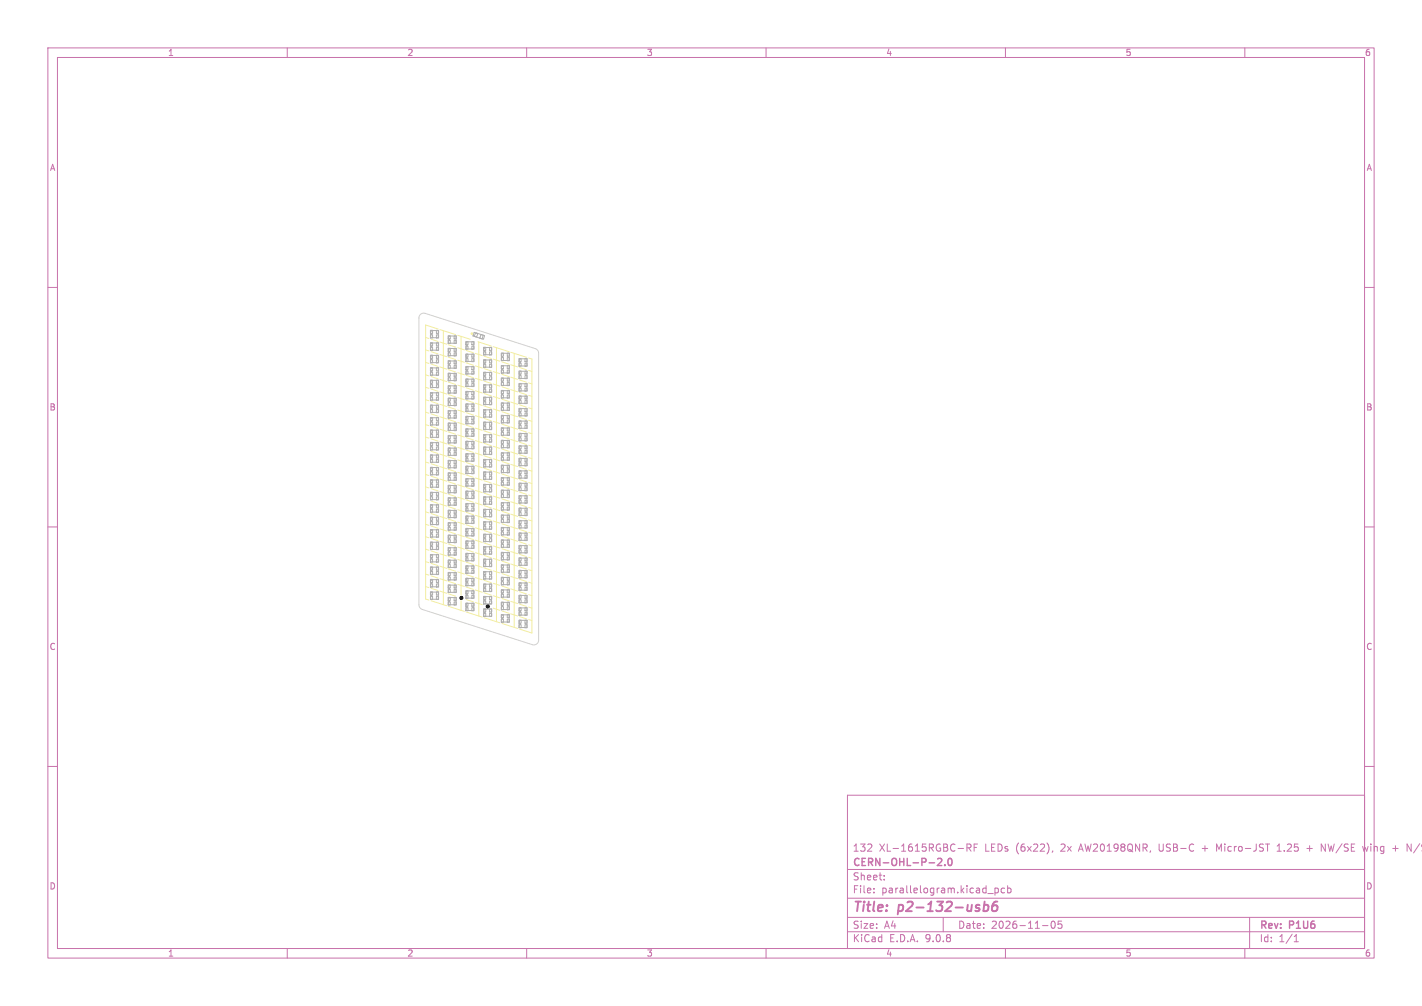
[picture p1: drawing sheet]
<svg xmlns="http://www.w3.org/2000/svg" width="297mm" height="210mm" viewBox="0 0 297 210" stroke-linecap="round" stroke-linejoin="round" font-family="sans-serif">
<defs><g id="words">
<g font-size="2.8" fill="#c872ab">
<text x="178" y="190.9">Title:</text>
<text x="187.7" y="190.9">p2-132-usb6</text>
</g>
<g font-size="2.1" fill="#c872ab">
<text x="178" y="178">132</text>
<text x="183.6" y="178">XL-1615RGBC-RF</text>
<text x="205.7" y="178">LEDs</text>
<text x="212.3" y="178">(6x22),</text>
<text x="221.8" y="178">2x</text>
<text x="225.8" y="178">AW20198QNR,</text>
<text x="242.5" y="178">USB-C</text>
<text x="251.7" y="178">+</text>
<text x="254.8" y="178">Micro-JST</text>
<text x="267.7" y="178">1.25</text>
<text x="274" y="178">+</text>
<text x="277.2" y="178">NW/SE</text>
<text x="286.1" y="178">wing</text>
<text x="292.4" y="178">+</text>
<text x="295.5" y="178">N/S</text>
<text x="178" y="184">Sheet:</text>
<text x="178" y="181.2">CERN-OHL-P-2.0</text>
<text x="178" y="186.7">File:</text>
<text x="184.1" y="186.7">parallelogram.kicad_pcb</text>
<text x="178" y="196.9">KiCad</text>
<text x="178" y="194.1">Size:</text>
<text x="184.7" y="194.1">A4</text>
<text x="185.7" y="196.9">E.D.A.</text>
<text x="193.3" y="196.9">9.0.8</text>
<text x="200" y="194.1">Date:</text>
<text x="207" y="194.1">2026-11-05</text>
<text x="263" y="194.3">Rev:</text>
<text x="263" y="196.9">Id:</text>
<text x="267.1" y="196.9">1/1</text>
<text x="269.4" y="194.3">P1U6</text>
</g>
<g font-size="1.8" fill="#c872ab">
<text x="35" y="11.9">1</text>
<text x="85" y="11.9">2</text>
<text x="135" y="11.9">3</text>
<text x="185" y="11.9">4</text>
<text x="235" y="11.9">5</text>
<text x="285" y="11.9">6</text>
<text x="10.3" y="35.9">A</text>
<text x="285.4" y="35.9">A</text>
<text x="10.3" y="85.9">B</text>
<text x="285.3" y="85.9">B</text>
<text x="10.3" y="135.9">C</text>
<text x="285.3" y="135.9">C</text>
<text x="10.3" y="185.9">D</text>
<text x="285.3" y="185.9">D</text>
<text x="35" y="199.9">1</text>
<text x="85" y="199.9">2</text>
<text x="135" y="199.9">3</text>
<text x="185" y="199.9">4</text>
<text x="235" y="199.9">5</text>
<text x="285" y="199.9">6</text>
</g>
</g></defs>
<g fill="none" stroke="#c872ab" stroke-width=".21">
<path d="M10 10h277v190h-277zM12 12h273v186h-273zM60 10v2M110 10v2M160 10v2M210 10v2M260 10v2M10 60h2M285 60h2M10 110h2M285 110h2M10 160h2"/>
<path d="M177 166h108v32h-108zM202 177l.7-.1 .1-.2-.1-.4-.7-.1v1.5M202.3 177l.5 .7M203.5 176.9h.5M204.2 176.2h-.7v1.5M219.9 177.6l-.2 .3M254.6 177.3l-.5-1.1v1.5M264.3 176.2h.9M266.7 177.7h.9M266.7 176.6l.5-.4v1.5M273 177.1h1.1M276 177.7v-1.5l.8 1.5"/>
<path d="M284.6 176.7l.3 1 .3-.7 .3 .7M285 160h2M290.9 177.1h1.1M291.5 176.6v1.1M293.9 176.2l.8 1.5v-1.5M60 198v2M110 198v2M160 198v2M177 194.5h108M177 191.5h108M177 187.5h108M177 181.5h108"/>
<path d="M182.5 186.3v.1M182.5 185.5v.1M184.7 183.6v.1M184.7 182.8v.1M197 191.5v3M206.3 186.5h1.2M207.8 185.4v1.5M207.8 185.5l.4-.1 .3 .3-.1 .6h-.6M209.8 185.5l-.4-.1-.3 .3 .1 .6h.6M210 198v2M210.5 185.5l.4-.1 .3 .3-.2 .6h-.5M210.5 184.9v1.5"/>
<path d="M217.7 193.2h1.2M219.7 192.4l.2-.1a.8 .8 0 0 1 .5 .7 .8 .8 0 0 1-.5 .8 1 1 0 0 1-.2-1.4zM221.7 192.3h-.7v.7l.2-.1h.5l.1 .3-.1 .5-.2 .1-.5-.1M260 198v2M261 191.5v6.5M270.3 196.6h.9M270.3 195.5l.4-.4v1.5"/>
</g>
<path d="M205.6 189h.7l.2 .3-.1 .5a.66 .66 0 0 1-1 .3M205.6 188.2l-.2 2M208.3 188.2a.91 .91 0 0 0-1 .9l-.1 .7 .1 .3a.66 .66 0 0 0 1-.3l.1-.4-.2-.3a.66 .66 0 0 0-1 .3" fill="none" stroke="#c872ab" stroke-width=".4"/>
<path d="M195.8 179.3l.6-.1 .3 .4-.9 1.1h.9M198.1 179.3l.2-.1a.8 .8 0 0 1 .6 .7 .8 .8 0 0 1-.6 .8l-.2-.2-.1-.4zM197.3 180.5v.2" fill="none" stroke="#c872ab" stroke-width=".3"/>
<g fill="none" stroke="#afafaf" stroke-width=".21">
<path d="M89.9 71.6h.5v.6h-.5zM89.9 72.5h.5v.7h-.5zM89.9 76.8h.5v.6h-.5zM89.9 77.7h.5v.7h-.5zM89.9 79.4h.5v.6h-.5zM89.9 74.2h.5v.6h-.5zM89.9 75.1h.5v.7h-.5zM89.9 69h.5v.6h-.5zM89.9 69.9h.5v.7h-.5zM90 71.6h1.6v1.5h-1.6zM90 69h1.6v1.5h-1.6zM90 74.2h1.6v1.5h-1.6z"/>
<path d="M90 76.8h1.6v1.5h-1.6zM90 79.4h1.6v1.5h-1.6zM90 72.4l.2-.1v.2zM90 69.8l.2-.1v.2zM90 75l.2-.1v.2zM90 77.6l.2-.1v.2zM90.2 71.6l-.2 .3M90.2 76.8l-.2 .3M90.2 79.4l-.2 .3M90.2 74.2l-.2 .3M90.2 69l-.2 .3M91.2 71.6h.4v.6h-.4z"/>
<path d="M91.2 72.5h.4v.7h-.4zM91.2 76.8h.4v.6h-.4zM91.2 77.7h.4v.7h-.4zM91.2 79.4h.4v.6h-.4zM91.2 74.2h.4v.6h-.4zM91.2 75.1h.4v.7h-.4zM91.2 69h.4v.6h-.4zM91.2 69.9h.4v.7h-.4zM93.6 70.1h.4v.7h-.4zM93.6 71.1h.4v.6h-.4zM93.6 75.3h.4v.7h-.4zM93.6 76.3h.4v.6h-.4z"/>
<path d="M93.6 72.7h.4v.7h-.4zM93.6 73.7h.4v.6h-.4zM93.6 77.9h.4v.7h-.4zM93.6 78.9h.4v.6h-.4zM93.6 70.2h1.6v1.5h-1.6zM93.6 72.8h1.6v1.5h-1.6zM93.6 75.4h1.6v1.5h-1.6zM93.6 78h1.6v1.5h-1.6zM93.7 70.9l.2-.1v.2zM93.7 73.5l.2-.1v.2zM93.7 76.1l.2-.1v.2zM93.7 78.7l.2-.1v.2z"/>
<path d="M93.9 70.2l-.3 .2M93.9 75.4l-.3 .2M93.9 72.8l-.3 .2M93.9 78l-.3 .2M94.8 70.1h.5v.7h-.5zM94.8 71.1h.5v.6h-.5zM94.8 75.3h.5v.7h-.5zM94.8 76.3h.5v.6h-.5zM94.8 72.7h.5v.7h-.5zM94.8 73.7h.5v.6h-.5zM94.8 77.9h.5v.7h-.5zM94.8 78.9h.5v.6h-.5z"/>
<path d="M97.3 79.1h.5v.7h-.5zM97.3 73.9h.5v.7h-.5zM97.3 74.9h.5v.6h-.5zM97.3 76.5h.5v.7h-.5zM97.3 77.5h.5v.6h-.5zM97.3 71.3h.5v.7h-.5zM97.3 72.3h.5v.6h-.5zM97.4 71.4h1.5v1.5h-1.5zM97.4 74h1.5v1.5h-1.5zM97.4 76.6h1.5v1.5h-1.5zM97.4 79.2h1.5v1.5h-1.5zM97.4 72.1l.2-.1v.2z"/>
<path d="M97.4 74.7l.2-.1v.2zM97.4 77.3l.2-.1v.2zM97.4 79.9l.2-.1v.2zM97.6 79.2l-.2 .2M97.6 74l-.2 .2M97.6 76.6l-.2 .2M97.6 71.4l-.2 .2M98.5 79.1h.5v.7h-.5zM98.5 73.9h.5v.7h-.5zM98.5 74.9h.5v.6h-.5zM98.5 76.5h.5v.7h-.5zM98.5 77.5h.5v.6h-.5z"/>
<path d="M98.5 71.3h.5v.7h-.5zM98.5 72.3h.5v.6h-.5zM99 69.4l.8 .2-.3 .8-.7-.3zM99.3 69.7l.2-.2 1.4 .5-.2 .7-1.6-.5zM100.5 69.8l.7 .3-.2 .7-.8-.2zM101 72.5h.4v.7h-.4zM101 73.5h.4v.6h-.4zM101 75.1h.4v.7h-.4zM101 76.1h.4v.6h-.4zM101 77.7h.4v.7h-.4zM101 78.7h.4v.6h-.4zM101 72.6h1.7v1.5h-1.7z"/>
<path d="M101 75.2h1.7v1.5h-1.7zM101 77.8h1.7v1.5h-1.7zM101.1 73.3l.2-.1v.2zM101.1 75.9l.2-.1v.2zM101.1 78.5l.2-.1v.2zM101.3 72.6l-.3 .2M101.3 75.2l-.3 .2M101.3 77.8l-.3 .2M102.3 72.5h.4v.7h-.4zM102.3 73.5h.4v.6h-.4zM102.3 75.1h.4v.7h-.4zM102.3 76.1h.4v.6h-.4z"/>
<path d="M102.3 77.7h.4v.7h-.4zM102.3 78.7h.4v.6h-.4zM104.7 76.3h.4v.7h-.4zM104.7 77.3h.4v.6h-.4zM104.7 78.9h.4v.7h-.4zM104.7 79.9h.4v.6h-.4zM104.7 73.7h.4v.7h-.4zM104.7 74.7h.4v.6h-.4zM104.7 73.8h1.6v1.5h-1.6zM104.7 76.4h1.6v1.5h-1.6zM104.7 79h1.6v1.5h-1.6zM104.8 74.5l.2-.1v.2z"/>
<path d="M104.8 77.1l.2-.1v.2zM104.8 79.7l.2-.1v.2zM105 76.4l-.3 .2M105 79l-.3 .2M105 73.8l-.3 .2M105.9 76.3h.5v.7h-.5zM105.9 77.3h.5v.6h-.5zM105.9 78.9h.5v.7h-.5zM105.9 79.9h.5v.6h-.5zM105.9 73.7h.5v.7h-.5zM105.9 74.7h.5v.6h-.5zM108.4 74.9h.5v.6h-.5z"/>
<path d="M108.4 75.8h.5v.7h-.5zM108.4 77.5h.5v.6h-.5zM108.4 78.4h.5v.7h-.5zM108.5 74.9h1.6v1.5h-1.6zM108.5 77.5h1.6v1.5h-1.6zM108.5 75.7l.2-.1v.2zM108.5 78.3l.2-.1v.2zM108.7 74.9l-.2 .3M108.7 77.5l-.2 .3M109.7 74.9h.4v.6h-.4zM109.7 75.8h.4v.7h-.4zM109.7 77.5h.4v.6h-.4z"/>
<path d="M109.7 78.4h.4v.7h-.4zM89.9 95h.5v.6h-.5zM89.9 95.9h.5v.7h-.5zM89.9 97.6h.5v.6h-.5zM89.9 98.5h.5v.7h-.5zM89.9 87.2h.5v.6h-.5zM89.9 88.1h.5v.7h-.5zM89.9 80.3h.5v.7h-.5zM89.9 92.4h.5v.6h-.5zM89.9 93.3h.5v.7h-.5zM89.9 89.8h.5v.6h-.5zM89.9 90.7h.5v.7h-.5z"/>
<path d="M89.9 84.6h.5v.6h-.5zM89.9 85.5h.5v.7h-.5zM89.9 82h.5v.6h-.5zM89.9 82.9h.5v.7h-.5zM90 82h1.6v1.5h-1.6zM90 84.6h1.6v1.5h-1.6zM90 87.2h1.6v1.5h-1.6zM90 89.8h1.6v1.5h-1.6zM90 92.4h1.6v1.5h-1.6zM90 95h1.6v1.5h-1.6zM90 97.6h1.6v1.5h-1.6zM90 80.2l.2-.1v.2z"/>
<path d="M90 82.8l.2-.1v.2zM90 85.4l.2-.1v.2zM90 88l.2-.1v.2zM90 90.6l.2-.1v.2zM90 93.2l.2-.1v.2zM90 95.8l.2-.1v.2zM90 98.4l.2-.1v.2zM90.2 95l-.2 .3M90.2 97.6l-.2 .3M90.2 87.2l-.2 .3M90.2 92.4l-.2 .3M90.2 89.8l-.2 .3"/>
<path d="M90.2 84.6l-.2 .3M90.2 82l-.2 .3M91.2 95h.4v.6h-.4zM91.2 95.9h.4v.7h-.4zM91.2 97.6h.4v.6h-.4zM91.2 98.5h.4v.7h-.4zM91.2 87.2h.4v.6h-.4zM91.2 88.1h.4v.7h-.4zM91.2 80.3h.4v.7h-.4zM91.2 92.4h.4v.6h-.4zM91.2 93.3h.4v.7h-.4zM91.2 89.8h.4v.6h-.4z"/>
<path d="M91.2 90.7h.4v.7h-.4zM91.2 84.6h.4v.6h-.4zM91.2 85.5h.4v.7h-.4zM91.2 82h.4v.6h-.4zM91.2 82.9h.4v.7h-.4zM93.6 88.3h.4v.7h-.4zM93.6 89.3h.4v.6h-.4zM93.6 90.9h.4v.7h-.4zM93.6 91.9h.4v.6h-.4zM93.6 98.7h.4v.7h-.4zM93.6 99.7h.4v.6h-.4zM93.6 93.5h.4v.7h-.4z"/>
<path d="M93.6 94.5h.4v.6h-.4zM93.6 83.1h.4v.7h-.4zM93.6 84.1h.4v.6h-.4zM93.6 80.5h.4v.7h-.4zM93.6 81.5h.4v.6h-.4zM93.6 85.7h.4v.7h-.4zM93.6 86.7h.4v.6h-.4zM93.6 96.1h.4v.7h-.4zM93.6 97.1h.4v.6h-.4zM93.6 80.6h1.6v1.5h-1.6zM93.6 83.2h1.6v1.5h-1.6zM93.6 85.8h1.6v1.5h-1.6z"/>
<path d="M93.6 88.4h1.6v1.5h-1.6zM93.6 91h1.6v1.5h-1.6zM93.6 93.6h1.6v1.5h-1.6zM93.6 96.2h1.6v1.5h-1.6zM93.6 98.8h1.6v1.5h-1.6zM93.7 81.3l.2-.1v.2zM93.7 83.9l.2-.1v.2zM93.7 86.5l.2-.1v.2zM93.7 89.1l.2-.1v.2zM93.7 91.7l.2-.1v.2zM93.7 94.3l.2-.1v.2zM93.7 96.9l.2-.1v.2z"/>
<path d="M93.7 99.5l.2-.1v.2zM93.9 88.4l-.3 .2M93.9 91l-.3 .2M93.9 98.8l-.3 .2M93.9 93.6l-.3 .2M93.9 83.2l-.3 .2M93.9 80.6l-.3 .2M93.9 85.8l-.3 .2M93.9 96.2l-.3 .2M94.8 88.3h.5v.7h-.5zM94.8 89.3h.5v.6h-.5zM94.8 90.9h.5v.7h-.5z"/>
<path d="M94.8 91.9h.5v.6h-.5zM94.8 98.7h.5v.7h-.5zM94.8 99.7h.5v.6h-.5zM94.8 93.5h.5v.7h-.5zM94.8 94.5h.5v.6h-.5zM94.8 83.1h.5v.7h-.5zM94.8 84.1h.5v.6h-.5zM94.8 80.5h.5v.7h-.5zM94.8 81.5h.5v.6h-.5zM94.8 85.7h.5v.7h-.5zM94.8 86.7h.5v.6h-.5zM94.8 96.1h.5v.7h-.5z"/>
<path d="M94.8 97.1h.5v.6h-.5zM97.3 92.1h.5v.7h-.5zM97.3 93.1h.5v.6h-.5zM97.3 81.7h.5v.7h-.5zM97.3 82.7h.5v.6h-.5zM97.3 86.9h.5v.7h-.5zM97.3 87.9h.5v.6h-.5zM97.3 84.3h.5v.7h-.5zM97.3 85.3h.5v.6h-.5zM97.3 94.7h.5v.7h-.5zM97.3 95.7h.5v.6h-.5zM97.3 80.1h.5v.6h-.5z"/>
<path d="M97.3 99.9h.5v.7h-.5zM97.3 89.5h.5v.7h-.5zM97.3 90.5h.5v.6h-.5zM97.3 97.3h.5v.7h-.5zM97.3 98.3h.5v.6h-.5zM97.4 92.2h1.5v1.5h-1.5zM97.4 81.8h1.5v1.5h-1.5zM97.4 84.4h1.5v1.5h-1.5zM97.4 87h1.5v1.5h-1.5zM97.4 89.6h1.5v1.5h-1.5zM97.4 94.8h1.5v1.5h-1.5zM97.4 97.4h1.5v1.5h-1.5z"/>
<path d="M97.4 100h1.5v1.5h-1.5zM97.4 92.9l.2-.1v.2zM97.4 82.5l.2-.1v.2zM97.4 85.1l.2-.1v.2zM97.4 87.7l.2-.1v.2zM97.4 90.3l.2-.1v.2zM97.4 95.5l.2-.1v.2zM97.4 98.1l.2-.1v.2zM97.6 92.2l-.2 .2M97.6 81.8l-.2 .2M97.6 87l-.2 .2M97.6 84.4l-.2 .2"/>
<path d="M97.6 94.8l-.2 .2M97.6 100l-.2 .2M97.6 89.6l-.2 .2M97.6 97.4l-.2 .2M98.5 92.1h.5v.7h-.5zM98.5 93.1h.5v.6h-.5zM98.5 81.7h.5v.7h-.5zM98.5 82.7h.5v.6h-.5zM98.5 86.9h.5v.7h-.5zM98.5 87.9h.5v.6h-.5zM98.5 84.3h.5v.7h-.5zM98.5 85.3h.5v.6h-.5z"/>
<path d="M98.5 94.7h.5v.7h-.5zM98.5 95.7h.5v.6h-.5zM98.5 80.1h.5v.6h-.5zM98.5 99.9h.5v.7h-.5zM98.5 89.5h.5v.7h-.5zM98.5 90.5h.5v.6h-.5zM98.5 97.3h.5v.7h-.5zM98.5 98.3h.5v.6h-.5zM101 90.7h.4v.7h-.4zM101 91.7h.4v.6h-.4zM101 80.3h.4v.7h-.4zM101 81.3h.4v.6h-.4z"/>
<path d="M101 98.5h.4v.7h-.4zM101 99.5h.4v.6h-.4zM101 93.3h.4v.7h-.4zM101 94.3h.4v.6h-.4zM101 88.1h.4v.7h-.4zM101 89.1h.4v.6h-.4zM101 85.5h.4v.7h-.4zM101 86.5h.4v.6h-.4zM101 95.9h.4v.7h-.4zM101 96.9h.4v.6h-.4zM101 82.9h.4v.7h-.4zM101 83.9h.4v.6h-.4z"/>
<path d="M101 80.4h1.7v1.5h-1.7zM101 83h1.7v1.5h-1.7zM101 85.6h1.7v1.5h-1.7zM101 88.2h1.7v1.5h-1.7zM101 90.8h1.7v1.5h-1.7zM101 93.4h1.7v1.5h-1.7zM101 96h1.7v1.5h-1.7zM101 98.6h1.7v1.5h-1.7zM101.1 81.1l.2-.1v.2zM101.1 83.7l.2-.1v.2zM101.1 86.3l.2-.1v.2zM101.1 88.9l.2-.1v.2z"/>
<path d="M101.1 91.5l.2-.1v.2zM101.1 94.1l.2-.1v.2zM101.1 96.7l.2-.1v.2zM101.1 99.3l.2-.1v.2zM101.3 90.8l-.3 .2M101.3 80.4l-.3 .2M101.3 98.6l-.3 .2M101.3 93.4l-.3 .2M101.3 88.2l-.3 .2M101.3 85.6l-.3 .2M101.3 96l-.3 .2M101.3 83l-.3 .2"/>
<path d="M102.3 90.7h.4v.7h-.4zM102.3 91.7h.4v.6h-.4zM102.3 80.3h.4v.7h-.4zM102.3 81.3h.4v.6h-.4zM102.3 98.5h.4v.7h-.4zM102.3 99.5h.4v.6h-.4zM102.3 93.3h.4v.7h-.4zM102.3 94.3h.4v.6h-.4zM102.3 88.1h.4v.7h-.4zM102.3 89.1h.4v.6h-.4zM102.3 85.5h.4v.7h-.4zM102.3 86.5h.4v.6h-.4z"/>
<path d="M102.3 95.9h.4v.7h-.4zM102.3 96.9h.4v.6h-.4zM102.3 82.9h.4v.7h-.4zM102.3 83.9h.4v.6h-.4zM104.7 81.5h.4v.7h-.4zM104.7 82.5h.4v.6h-.4zM104.7 84.1h.4v.7h-.4zM104.7 85.1h.4v.6h-.4zM104.7 89.3h.4v.7h-.4zM104.7 90.3h.4v.6h-.4zM104.7 94.5h.4v.7h-.4zM104.7 95.5h.4v.6h-.4z"/>
<path d="M104.7 91.9h.4v.7h-.4zM104.7 92.9h.4v.6h-.4zM104.7 99.7h.4v.7h-.4zM104.7 97.1h.4v.7h-.4zM104.7 98.1h.4v.6h-.4zM104.7 86.7h.4v.7h-.4zM104.7 87.7h.4v.6h-.4zM104.7 81.6h1.6v1.5h-1.6zM104.7 84.2h1.6v1.5h-1.6zM104.7 86.8h1.6v1.5h-1.6zM104.7 89.4h1.6v1.5h-1.6zM104.7 92h1.6v1.5h-1.6z"/>
<path d="M104.7 94.6h1.6v1.5h-1.6zM104.7 97.2h1.6v1.5h-1.6zM104.7 99.8h1.6v1.5h-1.6zM104.8 82.3l.2-.1v.2zM104.8 84.9l.2-.1v.2zM104.8 87.5l.2-.1v.2zM104.8 90.1l.2-.1v.2zM104.8 92.7l.2-.1v.2zM104.8 95.3l.2-.1v.2zM104.8 97.9l.2-.1v.2zM105 81.6l-.3 .2M105 84.2l-.3 .2"/>
<path d="M105 89.4l-.3 .2M105 94.6l-.3 .2M105 92l-.3 .2M105 99.8l-.3 .2M105 97.2l-.3 .2M105 86.8l-.3 .2M105.9 81.5h.5v.7h-.5zM105.9 82.5h.5v.6h-.5zM105.9 84.1h.5v.7h-.5zM105.9 85.1h.5v.6h-.5zM105.9 89.3h.5v.7h-.5zM105.9 90.3h.5v.6h-.5z"/>
<path d="M105.9 94.5h.5v.7h-.5zM105.9 95.5h.5v.6h-.5zM105.9 91.9h.5v.7h-.5zM105.9 92.9h.5v.6h-.5zM105.9 99.7h.5v.7h-.5zM105.9 97.1h.5v.7h-.5zM105.9 98.1h.5v.6h-.5zM105.9 86.7h.5v.7h-.5zM105.9 87.7h.5v.6h-.5zM108.4 95.7h.5v.6h-.5zM108.4 96.6h.5v.7h-.5zM108.4 82.7h.5v.6h-.5z"/>
<path d="M108.4 83.6h.5v.7h-.5zM108.4 90.5h.5v.6h-.5zM108.4 91.4h.5v.7h-.5zM108.4 85.3h.5v.6h-.5zM108.4 86.2h.5v.7h-.5zM108.4 80.1h.5v.6h-.5zM108.4 81h.5v.7h-.5zM108.4 98.3h.5v.6h-.5zM108.4 99.2h.5v.7h-.5zM108.4 87.9h.5v.6h-.5zM108.4 88.8h.5v.7h-.5zM108.4 93.1h.5v.6h-.5z"/>
<path d="M108.4 94h.5v.7h-.5zM108.5 80.1h1.6v1.5h-1.6zM108.5 82.7h1.6v1.5h-1.6zM108.5 85.3h1.6v1.5h-1.6zM108.5 87.9h1.6v1.5h-1.6zM108.5 90.5h1.6v1.5h-1.6zM108.5 93.1h1.6v1.5h-1.6zM108.5 95.7h1.6v1.5h-1.6zM108.5 98.3h1.6v1.5h-1.6zM108.5 80.9l.2-.1v.2zM108.5 83.5l.2-.1v.2zM108.5 86.1l.2-.1v.2z"/>
<path d="M108.5 88.7l.2-.1v.2zM108.5 91.3l.2-.1v.2zM108.5 93.9l.2-.1v.2zM108.5 96.5l.2-.1v.2zM108.5 99.1l.2-.1v.2zM108.7 95.7l-.2 .3M108.7 82.7l-.2 .3M108.7 90.5l-.2 .3M108.7 85.3l-.2 .3M108.7 80.1l-.2 .3M108.7 98.3l-.2 .3M108.7 87.9l-.2 .3"/>
<path d="M108.7 93.1l-.2 .3M109.7 95.7h.4v.6h-.4zM109.7 96.6h.4v.7h-.4zM109.7 82.7h.4v.6h-.4zM109.7 83.6h.4v.7h-.4zM109.7 90.5h.4v.6h-.4zM109.7 91.4h.4v.7h-.4zM109.7 85.3h.4v.6h-.4zM109.7 86.2h.4v.7h-.4zM109.7 80.1h.4v.6h-.4zM109.7 81h.4v.7h-.4zM109.7 98.3h.4v.6h-.4z"/>
<path d="M109.7 99.2h.4v.7h-.4zM109.7 87.9h.4v.6h-.4zM109.7 88.8h.4v.7h-.4zM109.7 93.1h.4v.6h-.4zM109.7 94h.4v.7h-.4zM89.9 115.8h.5v.6h-.5zM89.9 116.7h.5v.7h-.5zM89.9 108h.5v.6h-.5zM89.9 108.9h.5v.7h-.5zM89.9 100.2h.5v.6h-.5zM89.9 101.1h.5v.7h-.5zM89.9 118.4h.5v.6h-.5z"/>
<path d="M89.9 119.3h.5v.7h-.5zM89.9 113.2h.5v.6h-.5zM89.9 114.1h.5v.7h-.5zM89.9 102.8h.5v.6h-.5zM89.9 103.7h.5v.7h-.5zM89.9 105.4h.5v.6h-.5zM89.9 106.3h.5v.7h-.5zM89.9 110.6h.5v.6h-.5zM89.9 111.5h.5v.7h-.5zM90 100.2h1.6v1.5h-1.6zM90 102.8h1.6v1.5h-1.6zM90 105.4h1.6v1.5h-1.6z"/>
<path d="M90 108h1.6v1.5h-1.6zM90 110.6h1.6v1.5h-1.6zM90 113.2h1.6v1.5h-1.6zM90 115.8h1.6v1.5h-1.6zM90 118.4h1.6v1.5h-1.6zM90 101l.2-.1v.2zM90 103.6l.2-.1v.2zM90 106.2l.2-.1v.2zM90 108.8l.2-.1v.2zM90 111.4l.2-.1v.2zM90 114l.2-.1v.2zM90 116.6l.2-.1v.2z"/>
<path d="M90 119.2l.2-.1v.2zM90.2 115.8l-.2 .3M90.2 108l-.2 .3M90.2 100.2l-.2 .3M90.2 118.4l-.2 .3M90.2 113.2l-.2 .3M90.2 102.8l-.2 .3M90.2 105.4l-.2 .3M90.2 110.6l-.2 .3M91.2 115.8h.4v.6h-.4zM91.2 116.7h.4v.7h-.4zM91.2 108h.4v.6h-.4z"/>
<path d="M91.2 108.9h.4v.7h-.4zM91.2 100.2h.4v.6h-.4zM91.2 101.1h.4v.7h-.4zM91.2 118.4h.4v.6h-.4zM91.2 119.3h.4v.7h-.4zM91.2 113.2h.4v.6h-.4zM91.2 114.1h.4v.7h-.4zM91.2 102.8h.4v.6h-.4zM91.2 103.7h.4v.7h-.4zM91.2 105.4h.4v.6h-.4zM91.2 106.3h.4v.7h-.4zM91.2 110.6h.4v.6h-.4z"/>
<path d="M91.2 111.5h.4v.7h-.4zM93.6 106.5h.4v.7h-.4zM93.6 107.5h.4v.6h-.4zM93.6 103.9h.4v.7h-.4zM93.6 104.9h.4v.6h-.4zM93.6 101.3h.4v.7h-.4zM93.6 102.3h.4v.6h-.4zM93.6 119.5h.4v.7h-.4zM93.6 111.7h.4v.7h-.4zM93.6 112.7h.4v.6h-.4zM93.6 114.3h.4v.7h-.4zM93.6 115.3h.4v.6h-.4z"/>
<path d="M93.6 116.9h.4v.7h-.4zM93.6 117.9h.4v.6h-.4zM93.6 109.1h.4v.7h-.4zM93.6 110.1h.4v.6h-.4zM93.6 101.4h1.6v1.5h-1.6zM93.6 104h1.6v1.5h-1.6zM93.6 106.6h1.6v1.5h-1.6zM93.6 109.2h1.6v1.5h-1.6zM93.6 111.8h1.6v1.5h-1.6zM93.6 114.4h1.6v1.5h-1.6zM93.6 117h1.6v1.5h-1.6zM93.6 119.6h1.6v1.5h-1.6z"/>
<path d="M93.7 102.1l.2-.1v.2zM93.7 104.7l.2-.1v.2zM93.7 107.3l.2-.1v.2zM93.7 109.9l.2-.1v.2zM93.7 112.5l.2-.1v.2zM93.7 115.1l.2-.1v.2zM93.7 117.7l.2-.1v.2zM93.9 106.6l-.3 .2M93.9 104l-.3 .2M93.9 101.4l-.3 .2M93.9 119.6l-.3 .2M93.9 111.8l-.3 .2"/>
<path d="M93.9 114.4l-.3 .2M93.9 117l-.3 .2M93.9 109.2l-.3 .2M94.8 106.5h.5v.7h-.5zM94.8 107.5h.5v.6h-.5zM94.8 103.9h.5v.7h-.5zM94.8 104.9h.5v.6h-.5zM94.8 101.3h.5v.7h-.5zM94.8 102.3h.5v.6h-.5zM94.8 119.5h.5v.7h-.5zM94.8 111.7h.5v.7h-.5zM94.8 112.7h.5v.6h-.5z"/>
<path d="M94.8 114.3h.5v.7h-.5zM94.8 115.3h.5v.6h-.5zM94.8 116.9h.5v.7h-.5zM94.8 117.9h.5v.6h-.5zM94.8 109.1h.5v.7h-.5zM94.8 110.1h.5v.6h-.5zM97.3 115.5h.5v.7h-.5zM97.3 116.5h.5v.6h-.5zM97.3 107.7h.5v.7h-.5zM97.3 108.7h.5v.6h-.5zM97.3 118.1h.5v.7h-.5zM97.3 119.1h.5v.6h-.5z"/>
<path d="M97.3 105.1h.5v.7h-.5zM97.3 106.1h.5v.6h-.5zM97.3 100.9h.5v.6h-.5zM97.3 110.3h.5v.7h-.5zM97.3 111.3h.5v.6h-.5zM97.3 102.5h.5v.7h-.5zM97.3 103.5h.5v.6h-.5zM97.3 112.9h.5v.7h-.5zM97.3 113.9h.5v.6h-.5zM97.4 102.6h1.5v1.5h-1.5zM97.4 105.2h1.5v1.5h-1.5zM97.4 107.8h1.5v1.5h-1.5z"/>
<path d="M97.4 110.4h1.5v1.5h-1.5zM97.4 113h1.5v1.5h-1.5zM97.4 115.6h1.5v1.5h-1.5zM97.4 118.2h1.5v1.5h-1.5zM97.4 100.7l.2-.1v.2zM97.4 103.3l.2-.1v.2zM97.4 105.9l.2-.1v.2zM97.4 108.5l.2-.1v.2zM97.4 111.1l.2-.1v.2zM97.4 113.7l.2-.1v.2zM97.4 116.3l.2-.1v.2zM97.4 118.9l.2-.1v.2z"/>
<path d="M97.6 115.6l-.2 .2M97.6 107.8l-.2 .2M97.6 118.2l-.2 .2M97.6 105.2l-.2 .2M97.6 110.4l-.2 .2M97.6 102.6l-.2 .2M97.6 113l-.2 .2M98.5 115.5h.5v.7h-.5zM98.5 116.5h.5v.6h-.5zM98.5 107.7h.5v.7h-.5zM98.5 108.7h.5v.6h-.5zM98.5 118.1h.5v.7h-.5z"/>
<path d="M98.5 119.1h.5v.6h-.5zM98.5 105.1h.5v.7h-.5zM98.5 106.1h.5v.6h-.5zM98.5 100.9h.5v.6h-.5zM98.5 110.3h.5v.7h-.5zM98.5 111.3h.5v.6h-.5zM98.5 102.5h.5v.7h-.5zM98.5 103.5h.5v.6h-.5zM98.5 112.9h.5v.7h-.5zM98.5 113.9h.5v.6h-.5zM101 116.7h.4v.7h-.4zM101 117.7h.4v.6h-.4z"/>
<path d="M101 114.1h.4v.7h-.4zM101 115.1h.4v.6h-.4zM101 106.3h.4v.7h-.4zM101 107.3h.4v.6h-.4zM101 119.3h.4v.7h-.4zM101 103.7h.4v.7h-.4zM101 104.7h.4v.6h-.4zM101 101.1h.4v.7h-.4zM101 102.1h.4v.6h-.4zM101 111.5h.4v.7h-.4zM101 112.5h.4v.6h-.4zM101 108.9h.4v.7h-.4z"/>
<path d="M101 109.9h.4v.6h-.4zM101 116.8h1.7v1.5h-1.7zM101 101.2h1.7v1.5h-1.7zM101 103.8h1.7v1.5h-1.7zM101 106.4h1.7v1.5h-1.7zM101 109h1.7v1.5h-1.7zM101 111.6h1.7v1.5h-1.7zM101 114.2h1.7v1.5h-1.7zM101 119.4h1.7v1.5h-1.7zM101.1 117.5l.2-.1v.2zM101.1 101.9l.2-.1v.2zM101.1 104.5l.2-.1v.2z"/>
<path d="M101.1 107.1l.2-.1v.2zM101.1 109.7l.2-.1v.2zM101.1 112.3l.2-.1v.2zM101.1 114.9l.2-.1v.2zM101.3 116.8l-.3 .2M101.3 114.2l-.3 .2M101.3 106.4l-.3 .2M101.3 119.4l-.3 .2M101.3 103.8l-.3 .2M101.3 101.2l-.3 .2M101.3 111.6l-.3 .2M101.3 109l-.3 .2"/>
<path d="M102.3 116.7h.4v.7h-.4zM102.3 117.7h.4v.6h-.4zM102.3 114.1h.4v.7h-.4zM102.3 115.1h.4v.6h-.4zM102.3 106.3h.4v.7h-.4zM102.3 107.3h.4v.6h-.4zM102.3 119.3h.4v.7h-.4zM102.3 103.7h.4v.7h-.4zM102.3 104.7h.4v.6h-.4zM102.3 101.1h.4v.7h-.4zM102.3 102.1h.4v.6h-.4zM102.3 111.5h.4v.7h-.4z"/>
<path d="M102.3 112.5h.4v.6h-.4zM102.3 108.9h.4v.7h-.4zM102.3 109.9h.4v.6h-.4zM104.7 102.3h.4v.7h-.4zM104.7 103.3h.4v.6h-.4zM104.7 117.9h.4v.7h-.4zM104.7 118.9h.4v.6h-.4zM104.7 104.9h.4v.7h-.4zM104.7 105.9h.4v.6h-.4zM104.7 112.7h.4v.7h-.4zM104.7 113.7h.4v.6h-.4zM104.7 115.3h.4v.7h-.4z"/>
<path d="M104.7 116.3h.4v.6h-.4zM104.7 110.1h.4v.7h-.4zM104.7 111.1h.4v.6h-.4zM104.7 100.7h.4v.6h-.4zM104.7 107.5h.4v.7h-.4zM104.7 108.5h.4v.6h-.4zM104.7 102.4h1.6v1.5h-1.6zM104.7 105h1.6v1.5h-1.6zM104.7 107.6h1.6v1.5h-1.6zM104.7 110.2h1.6v1.5h-1.6zM104.7 112.8h1.6v1.5h-1.6zM104.7 115.4h1.6v1.5h-1.6z"/>
<path d="M104.7 118h1.6v1.5h-1.6zM104.8 100.5l.2-.1v.2zM104.8 103.1l.2-.1v.2zM104.8 105.7l.2-.1v.2zM104.8 108.3l.2-.1v.2zM104.8 110.9l.2-.1v.2zM104.8 113.5l.2-.1v.2zM104.8 116.1l.2-.1v.2zM104.8 118.7l.2-.1v.2zM105 102.4l-.3 .2M105 118l-.3 .2M105 105l-.3 .2"/>
<path d="M105 112.8l-.3 .2M105 115.4l-.3 .2M105 110.2l-.3 .2M105 107.6l-.3 .2M105.9 102.3h.5v.7h-.5zM105.9 103.3h.5v.6h-.5zM105.9 117.9h.5v.7h-.5zM105.9 118.9h.5v.6h-.5zM105.9 104.9h.5v.7h-.5zM105.9 105.9h.5v.6h-.5zM105.9 112.7h.5v.7h-.5zM105.9 113.7h.5v.6h-.5z"/>
<path d="M105.9 115.3h.5v.7h-.5zM105.9 116.3h.5v.6h-.5zM105.9 110.1h.5v.7h-.5zM105.9 111.1h.5v.6h-.5zM105.9 100.7h.5v.6h-.5zM105.9 107.5h.5v.7h-.5zM105.9 108.5h.5v.6h-.5zM108.4 113.9h.5v.6h-.5zM108.4 114.8h.5v.7h-.5zM108.4 119.1h.5v.6h-.5zM108.4 116.5h.5v.6h-.5zM108.4 117.4h.5v.7h-.5z"/>
<path d="M108.4 108.7h.5v.6h-.5zM108.4 109.6h.5v.7h-.5zM108.4 106.1h.5v.6h-.5zM108.4 107h.5v.7h-.5zM108.4 103.5h.5v.6h-.5zM108.4 104.4h.5v.7h-.5zM108.4 111.3h.5v.6h-.5zM108.4 112.2h.5v.7h-.5zM108.4 100.9h.5v.6h-.5zM108.4 101.8h.5v.7h-.5zM108.5 113.9h1.6v1.5h-1.6zM108.5 100.9h1.6v1.5h-1.6z"/>
<path d="M108.5 103.5h1.6v1.5h-1.6zM108.5 106.1h1.6v1.5h-1.6zM108.5 108.7h1.6v1.5h-1.6zM108.5 111.3h1.6v1.5h-1.6zM108.5 116.5h1.6v1.5h-1.6zM108.5 119.1h1.6v1.5h-1.6zM108.5 114.7l.2-.1v.2zM108.5 101.7l.2-.1v.2zM108.5 104.3l.2-.1v.2zM108.5 106.9l.2-.1v.2zM108.5 109.5l.2-.1v.2zM108.5 112.1l.2-.1v.2z"/>
<path d="M108.5 117.3l.2-.1v.2zM108.5 119.9l.2-.1v.2zM108.7 113.9l-.2 .3M108.7 119.1l-.2 .3M108.7 116.5l-.2 .3M108.7 108.7l-.2 .3M108.7 106.1l-.2 .3M108.7 103.5l-.2 .3M108.7 111.3l-.2 .3M108.7 100.9l-.2 .3M109.7 113.9h.4v.6h-.4zM109.7 114.8h.4v.7h-.4z"/>
<path d="M109.7 119.1h.4v.6h-.4zM109.7 116.5h.4v.6h-.4zM109.7 117.4h.4v.7h-.4zM109.7 108.7h.4v.6h-.4zM109.7 109.6h.4v.7h-.4zM109.7 106.1h.4v.6h-.4zM109.7 107h.4v.7h-.4zM109.7 103.5h.4v.6h-.4zM109.7 104.4h.4v.7h-.4zM109.7 111.3h.4v.6h-.4zM109.7 112.2h.4v.7h-.4zM109.7 100.9h.4v.6h-.4z"/>
<path d="M109.7 101.8h.4v.7h-.4zM89.9 121h.5v.6h-.5zM89.9 121.9h.5v.7h-.5zM89.9 123.6h.5v.6h-.5zM89.9 124.5h.5v.7h-.5zM90 121h1.6v1.5h-1.6zM90 123.6h1.6v1.5h-1.6zM90 121.8l.2-.1v.2zM90 124.4l.2-.1v.2zM90.2 121l-.2 .3M90.2 123.6l-.2 .3M91.2 121h.4v.6h-.4z"/>
<path d="M91.2 121.9h.4v.7h-.4zM91.2 123.6h.4v.6h-.4zM91.2 124.5h.4v.7h-.4zM93.6 124.7h.4v.7h-.4zM93.6 125.7h.4v.6h-.4zM93.6 120.5h.4v.6h-.4zM93.6 122.1h.4v.7h-.4zM93.6 123.1h.4v.6h-.4zM93.6 122.2h1.6v1.5h-1.6zM93.6 124.8h1.6v1.5h-1.6zM93.7 120.3l.2-.1v.2zM93.7 122.9l.2-.1v.2z"/>
<path d="M93.7 125.5l.2-.1v.2zM93.9 124.8l-.3 .2M93.9 122.2l-.3 .2M94.8 124.7h.5v.7h-.5zM94.8 125.7h.5v.6h-.5zM94.8 120.5h.5v.6h-.5zM94.8 122.1h.5v.7h-.5zM94.8 123.1h.5v.6h-.5zM97.3 125.9h.5v.7h-.5zM97.3 126.9h.5v.6h-.5zM97.3 123.3h.5v.7h-.5zM97.3 124.3h.5v.6h-.5z"/>
<path d="M97.3 120.7h.5v.7h-.5zM97.3 121.7h.5v.6h-.5zM97.4 120.8h1.5v1.5h-1.5zM97.4 123.4h1.5v1.5h-1.5zM97.4 126h1.5v1.5h-1.5zM97.4 121.5l.2-.1v.2zM97.4 124.1l.2-.1v.2zM97.4 126.7l.2-.1v.2zM97.6 126l-.2 .2M97.6 123.4l-.2 .2M97.6 120.8l-.2 .2M98.5 125.9h.5v.7h-.5z"/>
<path d="M98.5 126.9h.5v.6h-.5zM98.5 123.3h.5v.7h-.5zM98.5 124.3h.5v.6h-.5zM98.5 120.7h.5v.7h-.5zM98.5 121.7h.5v.6h-.5zM101 121.9h.4v.7h-.4zM101 122.9h.4v.6h-.4zM101 120.3h.4v.6h-.4zM101 127.1h.4v.7h-.4zM101 128.1h.4v.6h-.4zM101 124.5h.4v.7h-.4zM101 125.5h.4v.6h-.4z"/>
<path d="M101 122h1.7v1.5h-1.7zM101 124.6h1.7v1.5h-1.7zM101 127.2h1.7v1.5h-1.7zM101.1 120.1l.2-.1v.2zM101.1 122.7l.2-.1v.2zM101.1 125.3l.2-.1v.2zM101.1 127.9l.2-.1v.2zM101.3 122l-.3 .2M101.3 127.2l-.3 .2M101.3 124.6l-.3 .2M102.3 121.9h.4v.7h-.4zM102.3 122.9h.4v.6h-.4z"/>
<path d="M102.3 120.3h.4v.6h-.4zM102.3 127.1h.4v.7h-.4zM102.3 128.1h.4v.6h-.4zM102.3 124.5h.4v.7h-.4zM102.3 125.5h.4v.6h-.4zM104.7 123.1h.4v.7h-.4zM104.7 124.1h.4v.6h-.4zM104.7 128.3h.4v.7h-.4zM104.7 129.3h.4v.6h-.4zM104.7 120.5h.4v.7h-.4zM104.7 121.5h.4v.6h-.4zM104.7 125.7h.4v.7h-.4z"/>
<path d="M104.7 126.7h.4v.6h-.4zM104.7 120.6h1.6v1.5h-1.6zM104.7 123.2h1.6v1.5h-1.6zM104.7 125.8h1.6v1.5h-1.6zM104.7 128.4h1.6v1.5h-1.6zM104.8 121.3l.2-.1v.2zM104.8 123.9l.2-.1v.2zM104.8 126.5l.2-.1v.2zM104.8 129.1l.2-.1v.2zM105 123.2l-.3 .2M105 128.4l-.3 .2M105 120.6l-.3 .2"/>
<path d="M105 125.8l-.3 .2M105.9 123.1h.5v.7h-.5zM105.9 124.1h.5v.6h-.5zM105.9 128.3h.5v.7h-.5zM105.9 129.3h.5v.6h-.5zM105.9 120.5h.5v.7h-.5zM105.9 121.5h.5v.6h-.5zM105.9 125.7h.5v.7h-.5zM105.9 126.7h.5v.6h-.5zM108.4 120h.5v.7h-.5zM108.4 126.9h.5v.6h-.5zM108.4 127.8h.5v.7h-.5z"/>
<path d="M108.4 124.3h.5v.6h-.5zM108.4 125.2h.5v.7h-.5zM108.4 129.5h.5v.6h-.5zM108.4 130.4h.5v.7h-.5zM108.4 121.7h.5v.6h-.5zM108.4 122.6h.5v.7h-.5zM108.5 121.7h1.6v1.5h-1.6zM108.5 124.3h1.6v1.5h-1.6zM108.5 126.9h1.6v1.5h-1.6zM108.5 129.5h1.6v1.5h-1.6zM108.5 122.5l.2-.1v.2zM108.5 125.1l.2-.1v.2z"/>
<path d="M108.5 127.7l.2-.1v.2zM108.5 130.3l.2-.1v.2zM108.7 126.9l-.2 .3M108.7 124.3l-.2 .3M108.7 129.5l-.2 .3M108.7 121.7l-.2 .3M109.7 120h.4v.7h-.4zM109.7 126.9h.4v.6h-.4zM109.7 127.8h.4v.7h-.4zM109.7 124.3h.4v.6h-.4zM109.7 125.2h.4v.7h-.4zM109.7 129.5h.4v.6h-.4z"/>
<path d="M109.7 130.4h.4v.7h-.4zM109.7 121.7h.4v.6h-.4zM109.7 122.6h.4v.7h-.4z"/>
</g>
<g fill="none" stroke="#f2eda1" stroke-width=".21">
<path d="M88.9 70.4l.7 .3M88.9 73l.7 .3M88.9 75.6l.7 .3M88.9 78.2l.7 .3M90 70.8l1.5 .5M90 73.4l1.5 .5M90 78.6l1.5 .5M90 76l1.5 .5M91.5 68.7l-2.6-.9v57.2l.7 .3M91.9 68.8l3.3 1M91.9 71.4l1.4 .5M91.9 74l1.4 .5"/>
<path d="M91.9 79.2l1.4 .5M91.9 76.6l1.4 .5M92.6 69v57.2M93.6 72l1.6 .4M93.6 74.6l1.6 .4M93.6 79.8l1.6 .4M93.6 77.2l1.6 .4M95.6 70l2.6 .8M95.6 72.6l1.4 .4M95.6 75.2l1.4 .4M95.6 77.8l1.4 .4M96.3 70.2v54"/>
<path d="M97.4 73.2l1.5 .4M97.4 75.8l1.5 .4M97.4 78.4l1.5 .4M99.3 73.8l1.4 .4M99.3 76.4l1.4 .4M99.3 79l1.4 .4M99.8 71.3l2.8 .9M100 71.4v57.2M101.1 74.4l1.5 .4M101.1 77l1.5 .4M101.1 79.6l1.5 .4M103 75l1.4 .4"/>
<path d="M103 72.4l3.4 1M103 77.6l1.4 .4M103.7 72.6v57.2M104.8 75.6l1.6 .4M104.8 78.2l1.6 .4M106.7 76.1l1.4 .5M106.7 73.5l3.3 1.1M106.7 78.7l1.4 .5M107.4 73.8v57.2M108.5 76.7l1.5 .5M108.5 79.3l1.5 .5M110.4 77.3l.7 .3"/>
<path d="M110.4 74.7l.7 .3v57.2l-2.6-.9M110.4 79.9l.7 .3M88.9 80.8l.7 .3M88.9 83.4l.7 .3M88.9 86l.7 .3M88.9 88.6l.7 .3M88.9 91.2l.7 .3M88.9 93.8l.7 .3M88.9 96.4l.7 .3M88.9 99l.7 .3M90 81.2l1.5 .5M90 83.8l1.5 .5"/>
<path d="M90 86.4l1.5 .5M90 89l1.5 .5M90 91.6l1.5 .5M90 94.2l1.5 .5M90 96.8l1.5 .5M90 99.4l1.5 .5M91.9 81.8l1.4 .5M91.9 84.4l1.4 .5M91.9 87l1.4 .5M91.9 89.6l1.4 .5M91.9 92.2l1.4 .5M91.9 94.8l1.4 .5"/>
<path d="M91.9 97.4l1.4 .5M93.6 85l1.6 .4M93.6 87.6l1.6 .4M93.6 90.2l1.6 .4M93.6 92.8l1.6 .4M93.6 95.4l1.6 .4M93.6 98l1.6 .4M93.6 82.4l1.6 .4M95.6 80.4l1.4 .4M95.6 85.6l1.4 .4M95.6 90.8l1.4 .4M95.6 93.4l1.4 .4"/>
<path d="M95.6 96l1.4 .4M95.6 98.6l1.4 .4M95.6 83l1.4 .4M95.6 88.2l1.4 .4M97.4 81l1.5 .4M97.4 86.2l1.5 .4M97.4 91.4l1.5 .4M97.4 94l1.5 .4M97.4 96.6l1.5 .4M97.4 99.2l1.5 .4M97.4 83.6l1.5 .4M97.4 88.8l1.5 .4"/>
<path d="M99.3 81.6l1.4 .4M99.3 86.8l1.4 .4M99.3 92l1.4 .4M99.3 97.2l1.4 .4M99.3 99.8l1.4 .4M99.3 84.2l1.4 .4M99.3 89.4l1.4 .4M99.3 94.6l1.4 .4M101.1 82.2l1.5 .4M101.1 87.4l1.5 .4M101.1 92.6l1.5 .4M101.1 97.8l1.5 .4"/>
<path d="M101.1 84.8l1.5 .4M101.1 90l1.5 .4M101.1 95.2l1.5 .4M103 82.8l1.4 .4M103 88l1.4 .4M103 93.2l1.4 .4M103 98.4l1.4 .4M103 80.2l1.4 .4M103 85.4l1.4 .4M103 90.6l1.4 .4M103 95.8l1.4 .4M104.8 83.4l1.6 .4"/>
<path d="M104.8 88.6l1.6 .4M104.8 93.8l1.6 .4M104.8 99l1.6 .4M104.8 80.8l1.6 .4M104.8 86l1.6 .4M104.8 91.2l1.6 .4M104.8 96.4l1.6 .4M106.7 89.1l1.4 .5M106.7 94.3l1.4 .5M106.7 99.5l1.4 .5M106.7 81.3l1.4 .5M106.7 86.5l1.4 .5"/>
<path d="M106.7 91.7l1.4 .5M106.7 96.9l1.4 .5M106.7 83.9l1.4 .5M108.5 89.7l1.5 .5M108.5 94.9l1.5 .5M108.5 81.9l1.5 .5M108.5 87.1l1.5 .5M108.5 92.3l1.5 .5M108.5 97.5l1.5 .5M108.5 84.5l1.5 .5M110.4 95.5l.7 .3M110.4 82.5l.7 .3"/>
<path d="M110.4 87.7l.7 .3M110.4 92.9l.7 .3M110.4 98.1l.7 .3M110.4 85.1l.7 .3M110.4 90.3l.7 .3M88.9 101.6l.7 .3M88.9 104.2l.7 .3M88.9 106.8l.7 .3M88.9 109.4l.7 .3M88.9 112l.7 .3M88.9 114.6l.7 .3M88.9 117.2l.7 .3"/>
<path d="M88.9 119.8l.7 .3M90 102l1.5 .5M90 104.6l1.5 .5M90 107.2l1.5 .5M90 109.8l1.5 .5M90 112.4l1.5 .5M90 115l1.5 .5M90 117.6l1.5 .5M91.9 100l1.4 .5M91.9 102.6l1.4 .5M91.9 107.8l1.4 .5M91.9 110.4l1.4 .5"/>
<path d="M91.9 113l1.4 .5M91.9 115.6l1.4 .5M91.9 118.2l1.4 .5M91.9 105.2l1.4 .5M93.6 100.6l1.6 .4M93.6 103.2l1.6 .4M93.6 108.4l1.6 .4M93.6 111l1.6 .4M93.6 113.6l1.6 .4M93.6 116.2l1.6 .4M93.6 118.8l1.6 .4M93.6 105.8l1.6 .4"/>
<path d="M95.6 101.2l1.4 .4M95.6 103.8l1.4 .4M95.6 109l1.4 .4M95.6 114.2l1.4 .4M95.6 116.8l1.4 .4M95.6 119.4l1.4 .4M95.6 106.4l1.4 .4M95.6 111.6l1.4 .4M97.4 101.8l1.5 .4M97.4 104.4l1.5 .4M97.4 109.6l1.5 .4M97.4 114.8l1.5 .4"/>
<path d="M97.4 120l1.5 .4M97.4 107l1.5 .4M97.4 112.2l1.5 .4M97.4 117.4l1.5 .4M99.3 102.4l1.4 .4M99.3 105l1.4 .4M99.3 110.2l1.4 .4M99.3 115.4l1.4 .4M99.3 107.6l1.4 .4M99.3 112.8l1.4 .4M99.3 118l1.4 .4M101.1 100.4l1.5 .4"/>
<path d="M101.1 103l1.5 .4M101.1 105.6l1.5 .4M101.1 110.8l1.5 .4M101.1 116l1.5 .4M101.1 108.2l1.5 .4M101.1 113.4l1.5 .4M101.1 118.6l1.5 .4M103 103.6l1.4 .4M103 106.2l1.4 .4M103 111.4l1.4 .4M103 116.6l1.4 .4M103 108.8l1.4 .4"/>
<path d="M103 114l1.4 .4M103 119.2l1.4 .4M103 101l1.4 .4M104.8 104.2l1.6 .4M104.8 112l1.6 .4M104.8 117.2l1.6 .4M104.8 109.4l1.6 .4M104.8 114.6l1.6 .4M104.8 119.8l1.6 .4M104.8 101.6l1.6 .4M104.8 106.8l1.6 .4M106.7 104.7l1.4 .5"/>
<path d="M106.7 112.5l1.4 .5M106.7 117.7l1.4 .5M106.7 109.9l1.4 .5M106.7 115.1l1.4 .5M106.7 102.1l1.4 .5M106.7 107.3l1.4 .5M108.5 100.1l1.5 .5M108.5 105.3l1.5 .5M108.5 118.3l1.5 .5M108.5 110.5l1.5 .5M108.5 115.7l1.5 .5M108.5 102.7l1.5 .5"/>
<path d="M108.5 107.9l1.5 .5M108.5 113.1l1.5 .5M110.4 100.7l.7 .3M110.4 105.9l.7 .3M110.4 111.1l.7 .3M110.4 116.3l.7 .3M110.4 103.3l.7 .3M110.4 108.5l.7 .3M110.4 113.7l.7 .3M110.4 118.9l.7 .3M88.9 122.4l.7 .3M90 120.2l1.5 .5"/>
<path d="M90 122.8l1.5 .5M90 125.4l3.3 1.1M91.9 120.8l1.4 .5M91.9 123.4l1.4 .5M93.6 121.4l1.6 .4M93.6 124l1.6 .4M93.6 126.6l3.4 1M95.6 122l1.4 .4M96.3 125.4v2M97.4 122.6l1.5 .4M97.4 125.2l1.5 .4M97.4 127.8l3.3 1"/>
<path d="M99.3 120.6l1.4 .4M99.3 123.2l1.4 .4M99.3 125.8l1.4 .4M101.1 121.2l1.5 .4M101.1 129l3.3 1M101.1 123.8l1.5 .4M103 121.8l1.4 .4M103 127l1.4 .4M103 124.4l1.4 .4M104.8 122.4l1.6 .4M104.8 127.6l1.6 .4M104.8 125l1.6 .4"/>
<path d="M104.8 130.2l3.3 1M106.7 122.9l1.4 .5M106.7 128.1l1.4 .5M106.7 120.3l1.4 .5M106.7 125.5l1.4 .5M108.5 123.5l1.5 .5M108.5 128.7l1.5 .5M108.5 120.9l1.5 .5M108.5 126.1l1.5 .5M110.4 124.1l.7 .3M110.4 129.3l.7 .3M110.4 121.5l.7 .3"/>
<path d="M110.4 126.7l.7 .3"/>
</g>
<circle cx="98.6" cy="69.7" r=".17" fill="#f2eda1" stroke="#f2eda1" stroke-width=".21"/>
<path d="M87.8 65.7l.4-.3h.6l23 7.4 .6 .6 .1 60.2a1 1 0 0 1-1.3 1l-23-7.4-.6-.6-.1-60.2z" fill="none" stroke="#d0d2cd" stroke-width=".21"/>
<g fill="#000" stroke="#000" stroke-width=".21">
<circle cx="96.4" cy="124.8" r=".33"/>
<circle cx="101.9" cy="126.6" r=".32"/>
</g>
<use href="#words"/>
</svg>
